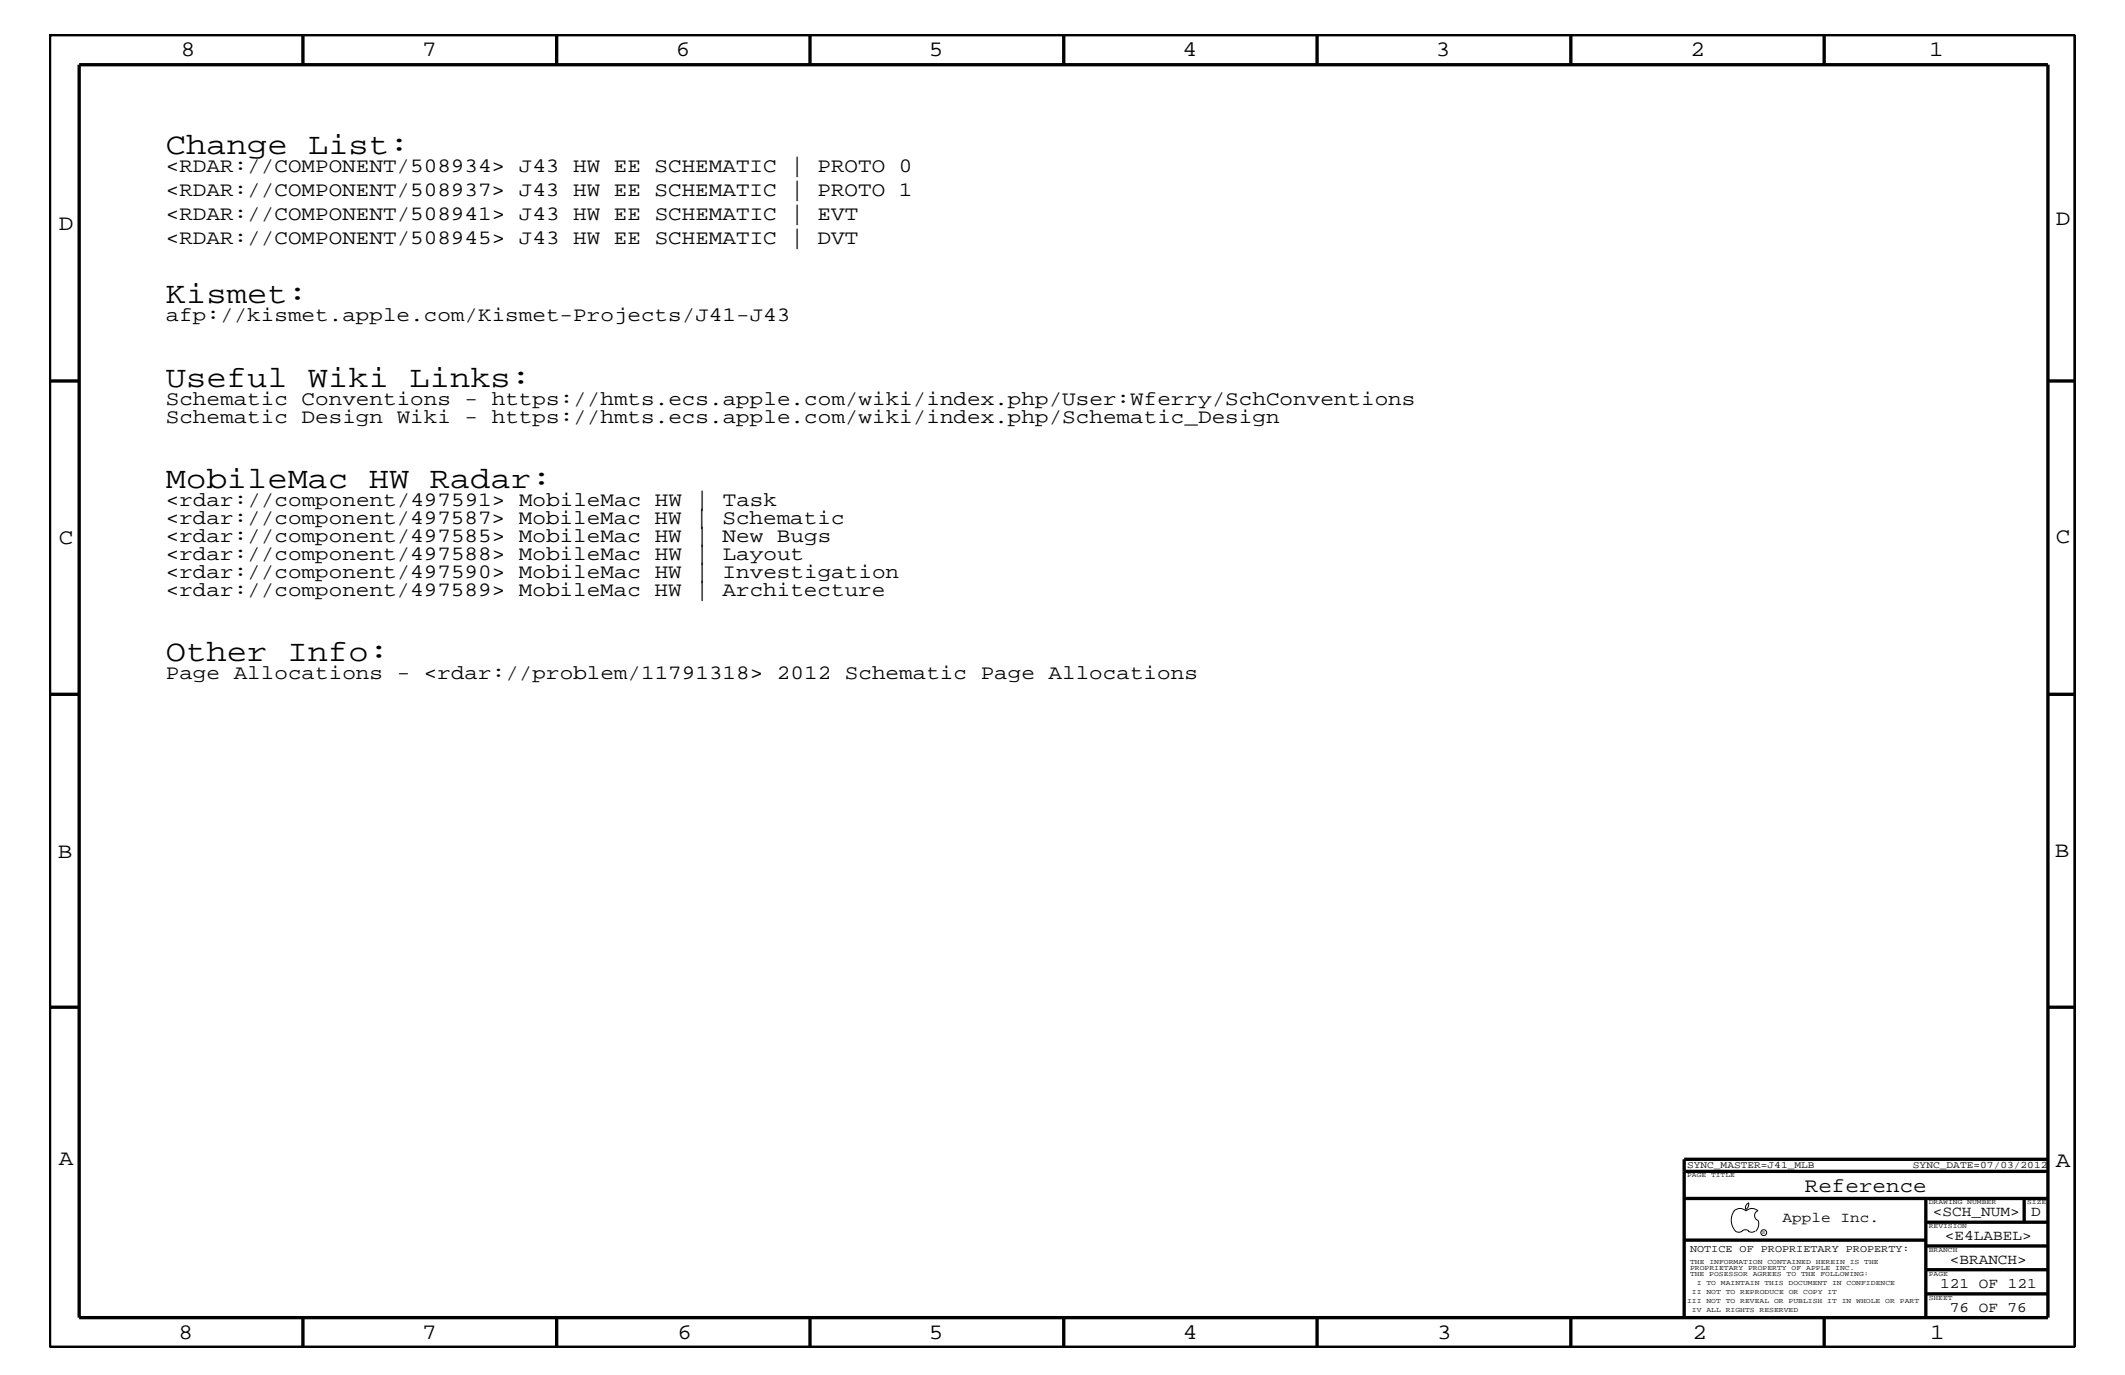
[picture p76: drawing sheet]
<svg xmlns="http://www.w3.org/2000/svg" width="432mm" height="279mm" viewBox="0 0 432 279" stroke-linecap="round" stroke-linejoin="round" font-family="sans-serif">
<defs><g id="words">
<g font-size="6.2">
<text x="33.7" y="31.4">Change List:</text>
<text x="33.7" y="61.7">Kismet:</text>
<text x="33.7" y="78.6">Useful Wiki Links:</text>
<text x="33.7" y="99.3">MobileMac HW Radar:</text>
<text x="33.7" y="134.4">Other Info:</text>
</g>
<g font-size="4.5">
<text x="36.7" y="11.5">8</text>
<text x="85.8" y="11.5">7</text>
<text x="137.3" y="11.5">6</text>
<text x="188.7" y="11.5">5</text>
<text x="240.3" y="11.5">4</text>
<text x="291.8" y="11.5">3</text>
<text x="343.5" y="11.5">2</text>
<text x="392" y="11.5">1</text>
<text x="11.9" y="46.8">D</text>
<text x="417.7" y="45.7">D</text>
<text x="11.9" y="110.6">C</text>
<text x="417.7" y="110.3">C</text>
<text x="11.8" y="174.3">B</text>
<text x="417.6" y="174.2">B</text>
<text x="11.9" y="236.7">A</text>
<text x="417.7" y="237.1">A</text>
<text x="36.2" y="272.1">8</text>
<text x="85.8" y="272.1">7</text>
<text x="137.7" y="272.1">6</text>
<text x="188.7" y="272.1">5</text>
<text x="240.4" y="272.1">4</text>
<text x="292" y="272.1">3</text>
<text x="343.9" y="272.1">2</text>
<text x="392.2" y="272.1">1</text>
</g>
<g font-size="4.1">
<text x="33.7" y="35">&lt;RDAR://COMPONENT/508934&gt; J43 HW EE SCHEMATIC | PROTO 0</text>
<text x="33.7" y="39.8">&lt;RDAR://COMPONENT/508937&gt; J43 HW EE SCHEMATIC | PROTO 1</text>
<text x="33.7" y="44.6">&lt;RDAR://COMPONENT/508941&gt; J43 HW EE SCHEMATIC | EVT</text>
<text x="33.7" y="49.6">&lt;RDAR://COMPONENT/508945&gt; J43 HW EE SCHEMATIC | DVT</text>
<text x="33.7" y="65.3">afp://kismet.apple.com/Kismet-Projects/J41-J43</text>
<text x="33.7" y="82.2">Schematic Conventions - https://hmts.ecs.apple.com/wiki/index.php/User:Wferry/SchConventions</text>
<text x="33.7" y="85.9">Schematic Design Wiki - https://hmts.ecs.apple.com/wiki/index.php/Schematic_Design</text>
<text x="33.7" y="102.9">&lt;rdar://component/497591&gt; MobileMac HW | Task</text>
<text x="33.7" y="106.5">&lt;rdar://component/497587&gt; MobileMac HW | Schematic</text>
<text x="33.7" y="110.2">&lt;rdar://component/497585&gt; MobileMac HW | New Bugs</text>
<text x="33.7" y="113.7">&lt;rdar://component/497588&gt; MobileMac HW | Layout</text>
<text x="33.7" y="117.4">&lt;rdar://component/497590&gt; MobileMac HW | Investigation</text>
<text x="33.7" y="121">&lt;rdar://component/497589&gt; MobileMac HW | Architecture</text>
<text x="33.7" y="138">Page Allocations - &lt;rdar://problem/11791318&gt; 2012 Schematic Page Allocations</text>
<text x="366.7" y="242.3">Reference</text>
</g>
<g font-size="3">
<text x="362.2" y="248.4">Apple Inc.</text>
<text x="392.7" y="247.1">&lt;SCH_NUM&gt;</text>
<text x="395.2" y="252">&lt;E4LABEL&gt;</text>
<text x="412.7" y="247.1">D</text>
<text x="396.2" y="256.8">&lt;BRANCH&gt;</text>
<text x="394.2" y="261.6">121 OF 121</text>
<text x="396.2" y="266.6">76 OF 76</text>
</g>
<text font-size="2.1" x="343.4" y="254.4">NOTICE OF PROPRIETARY PROPERTY:</text>
<g font-size="2">
<text x="342.8" y="237.4">SYNC_MASTER=J41_MLB</text>
<text x="388.7" y="237.4">SYNC_DATE=07/03/2012</text>
</g>
<g font-size="1.4">
<text x="342.8" y="239.2">PAGE TITLE</text>
<text x="391.9" y="244.7">DRAWING NUMBER</text>
<text x="411.9" y="244.7">SIZE</text>
<text x="391.9" y="249.5">REVISION</text>
<text x="343.4" y="256.8">THE INFORMATION CONTAINED HEREIN IS THE</text>
<text x="391.9" y="254.4">BRANCH</text>
<text x="343.4" y="258">PROPRIETARY PROPERTY OF APPLE INC.</text>
<text x="343.4" y="259.3">THE POSESSOR AGREES TO THE FOLLOWING:</text>
<text x="343.8" y="262.9">II NOT TO REPRODUCE OR COPY IT</text>
<text x="344.8" y="261.1">I TO MAINTAIN THIS DOCUMENT IN CONFIDENCE</text>
<text x="391.9" y="259.3">PAGE</text>
<text x="342.8" y="264.7">III NOT TO REVEAL OR PUBLISH IT IN WHOLE OR PART</text>
<text x="343.8" y="266.6">IV ALL RIGHTS RESERVED</text>
<text x="391.9" y="264.1">SHEET</text>
</g>
<text font-size="1" x="358.1" y="250.7">R</text>
</g></defs>
<g fill="none" stroke="#000" stroke-width=".68" stroke-linecap="butt">
<path d="M10.1 7.1h411.5v266.7h-411.5zM16.1 13.2h400v254.5h-400zM61.6 7.1v6.1M113.1 7.1v6.1M164.6 7.1v6.1M216.2 7.1v6.1M267.6 7.1v6.1M319.2 7.1v6.1M370.7 7.1v6.1M10.1 77.4h6M416.1 77.4h5.5M10.1 141.1h6"/>
<path d="M416.1 141.1h5.5M10.1 204.7h6M416.1 204.7h5.5M342.2 238h73.9M416.1 235.6h-73.9v32.1M342.2 243.5h73.9M342.2 252h49.1M391.3 248.4h24.8M391.3 243.5v24.2M391.3 258h24.8M391.3 253.2h24.8M411.3 243.5v4.9"/>
<path d="M61.6 267.7v6.1M113.1 267.7v6.1M164.6 267.7v6.1M216.2 268v5.8M267.6 267.7v6.1M319.2 267.7v6.1M370.7 267.7v6.1M391.3 262.9h24.8"/>
</g>
<g fill="none" stroke="#000" stroke-width=".2">
<path d="M352.3 246.1a1.72 1.72 0 0 1 2.5 0 1.69 1.69 0 0 1 2.4 0M352.4 246a3.3 3.3 0 0 0 .2 4.1M352.6 250.2l.7 .2 .7-.2M354 250.2l.7-.3 .7 .3M355.2 250.2l.7 .2 .7-.2M355.3 244.4v.3a1.18 1.18 0 0 1-.6 1.1M355.4 244.4a.99 .99 0 0 0-.6 1.4M357.2 246a1.04 1.04 0 0 0-.7 1 1.04 1.04 0 0 0 .7 1M357.3 248l.1 .7a2.11 2.11 0 0 1-.6 1.5"/>
<circle cx="358.4" cy="250.5" r=".59"/>
</g>
<use href="#words"/>
</svg>
